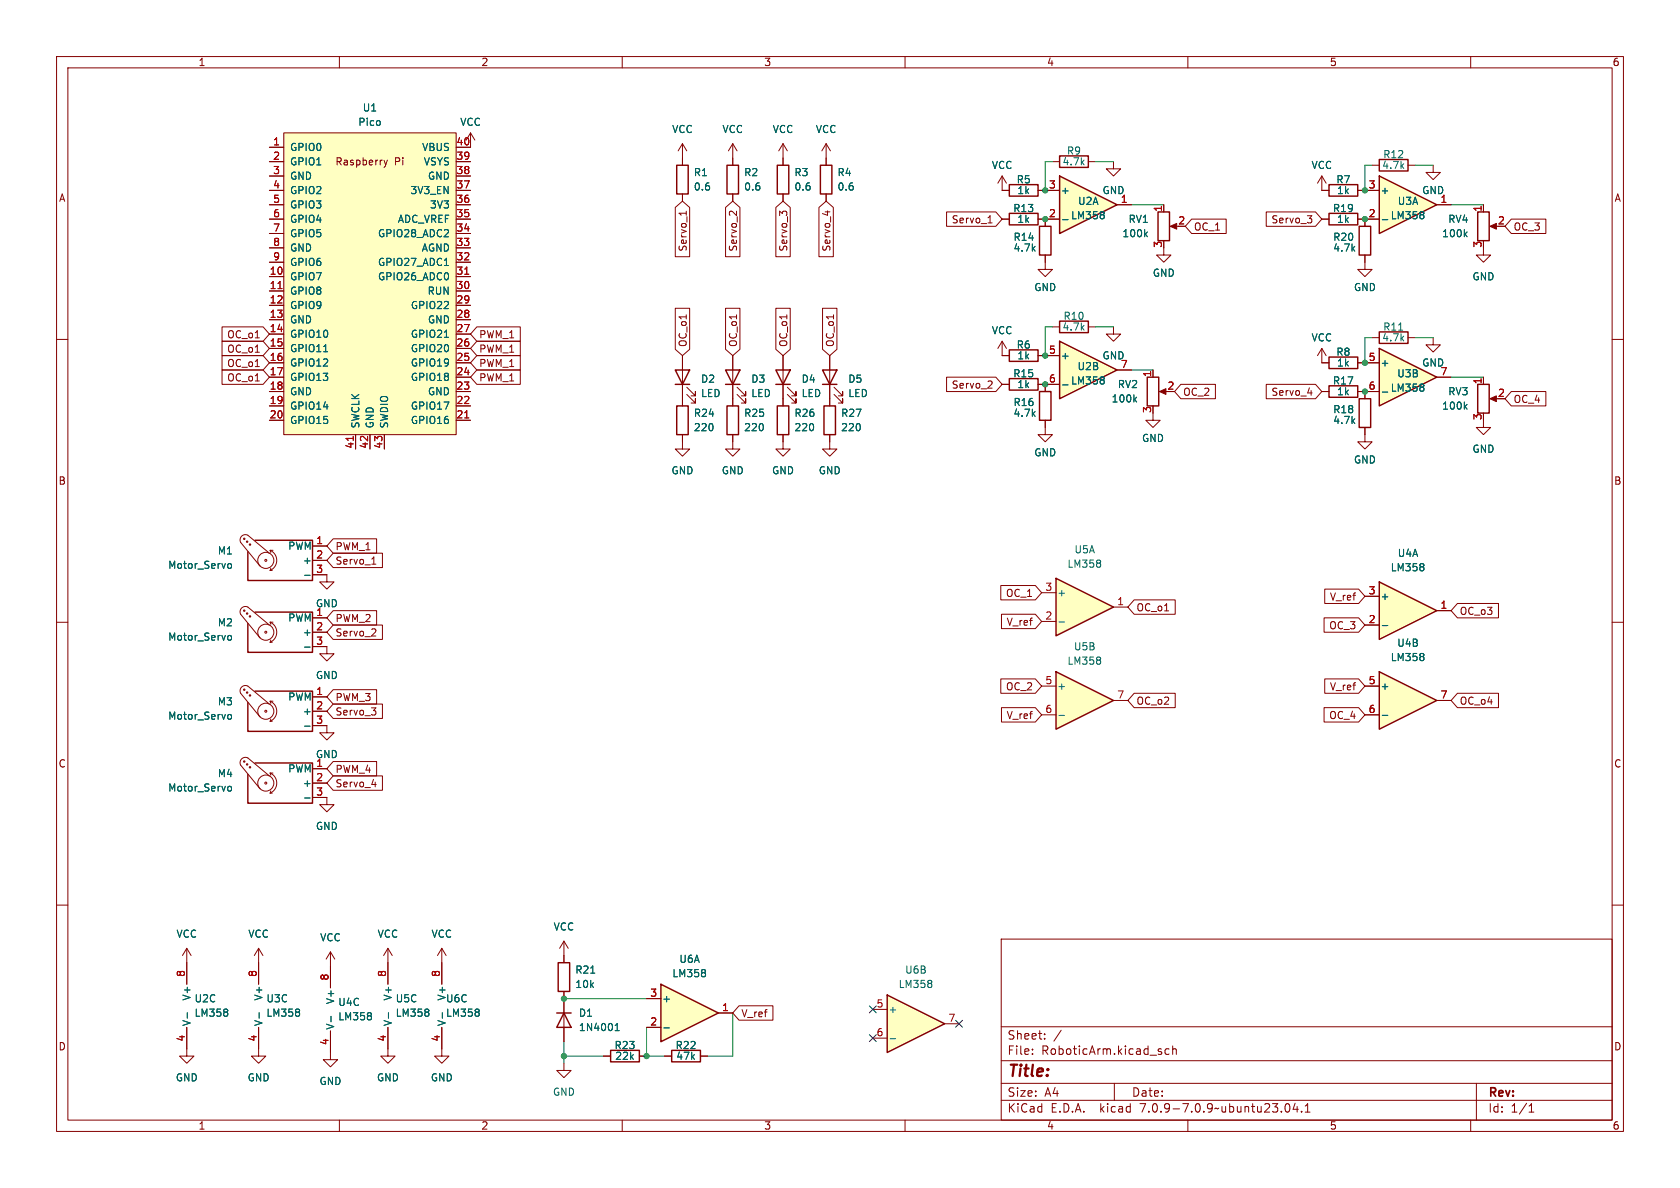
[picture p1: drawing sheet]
<svg xmlns="http://www.w3.org/2000/svg" width="297mm" height="210mm" viewBox="0 0 297 210" stroke-linecap="round" stroke-linejoin="round" font-family="sans-serif">
<defs><g id="words">
<text font-size="2.8" fill="#840000" x="178" y="190.9">Title:</text>
<g font-size="2.1" fill="#840000">
<text x="178" y="184">Sheet:</text>
<text x="178" y="186.7">File:</text>
<text x="184.1" y="186.7">RoboticArm.kicad_sch</text>
<text x="178" y="196.9">KiCad</text>
<text x="178" y="194.1">Size:</text>
<text x="184.7" y="194.1">A4</text>
<text x="185.7" y="196.9">E.D.A.</text>
<text x="194.6" y="196.9">kicad</text>
<text x="200" y="194.1">Date:</text>
<text x="201.8" y="196.9">7.0.9-7.0.9~ubuntu23.04.1</text>
<text x="263" y="194.3">Rev:</text>
<text x="263" y="196.9">Id:</text>
<text x="267.1" y="196.9">1/1</text>
</g>
<g font-size="1.8" fill="#840000">
<text x="35" y="11.9">1</text>
<text x="85" y="11.9">2</text>
<text x="135" y="11.9">3</text>
<text x="185" y="11.9">4</text>
<text x="235" y="11.9">5</text>
<text x="285" y="11.9">6</text>
<text x="59.2" y="29.4">Raspberry</text>
<text x="69.7" y="29.4">Pi</text>
<text x="10.3" y="35.9">A</text>
<text x="285.3" y="35.9">A</text>
<text x="168.2" y="39.7">Servo_1</text>
<text x="211" y="41">OC_1</text>
<text x="224.7" y="39.7">Servo_3</text>
<text x="267.5" y="41">OC_3</text>
<text x="121.6" y="44.6" transform="rotate(-90 121.6 44.6)">Servo_1</text>
<text x="130.5" y="44.6" transform="rotate(-90 130.5 44.6)">Servo_2</text>
<text x="139.4" y="44.6" transform="rotate(-90 139.4 44.6)">Servo_3</text>
<text x="147" y="44.6" transform="rotate(-90 147 44.6)">Servo_4</text>
<text x="40.1" y="62.5">OC_o1</text>
<text x="40.1" y="60">OC_o1</text>
<text x="40.1" y="65.1">OC_o1</text>
<text x="84.6" y="60">PWM_1</text>
<text x="84.6" y="62.5">PWM_1</text>
<text x="84.6" y="65.1">PWM_1</text>
<text x="121.6" y="61.4" transform="rotate(-90 121.6 61.4)">OC_o1</text>
<text x="130.5" y="61.4" transform="rotate(-90 130.5 61.4)">OC_o1</text>
<text x="139.4" y="61.4" transform="rotate(-90 139.4 61.4)">OC_o1</text>
<text x="147.6" y="61.4" transform="rotate(-90 147.6 61.4)">OC_o1</text>
<text x="40.1" y="67.6">OC_o1</text>
<text x="84.6" y="67.6">PWM_1</text>
<text x="168.2" y="68.9">Servo_2</text>
<text x="209.1" y="70.2">OC_2</text>
<text x="224.7" y="70.2">Servo_4</text>
<text x="267.5" y="71.4">OC_4</text>
<text x="10.3" y="85.9">B</text>
<text x="285.3" y="85.9">B</text>
<text x="59.2" y="97.5">PWM_1</text>
<text x="59.2" y="100">Servo_1</text>
<text x="177.7" y="105.7">OC_1</text>
<text x="235" y="106.4">V_ref</text>
<text x="59.2" y="110.2">PWM_2</text>
<text x="59.2" y="112.7">Servo_2</text>
<text x="177.9" y="110.8">V_ref</text>
<text x="200.8" y="108.3">OC_o1</text>
<text x="234.9" y="111.4">OC_3</text>
<text x="258" y="108.9">OC_o3</text>
<text x="59.2" y="124.1">PWM_3</text>
<text x="177.7" y="122.2">OC_2</text>
<text x="200.8" y="124.8">OC_o2</text>
<text x="235" y="122.2">V_ref</text>
<text x="258" y="124.8">OC_o4</text>
<text x="59.2" y="126.7">Servo_3</text>
<text x="177.9" y="127.3">V_ref</text>
<text x="234.9" y="127.3">OC_4</text>
<text x="10.3" y="135.9">C</text>
<text x="59.2" y="136.8">PWM_4</text>
<text x="285.3" y="135.9">C</text>
<text x="59.2" y="139.4">Servo_4</text>
<text x="10.3" y="185.9">D</text>
<text x="131" y="180">V_ref</text>
<text x="285.3" y="185.9">D</text>
<text x="35" y="199.9">1</text>
<text x="85" y="199.9">2</text>
<text x="135" y="199.9">3</text>
<text x="185" y="199.9">4</text>
<text x="235" y="199.9">5</text>
<text x="285" y="199.9">6</text>
</g>
<g font-size="1.8" fill="#006464">
<text x="63.2" y="22.5">Pico</text>
<text x="64" y="19.9">U1</text>
<text x="81.3" y="22.5">VCC</text>
<text x="118.7" y="23.7">VCC</text>
<text x="127.6" y="23.7">VCC</text>
<text x="136.5" y="23.7">VCC</text>
<text x="144.1" y="23.7">VCC</text>
<text x="51.2" y="26.9">GPIO0</text>
<text x="51.2" y="29.4">GPIO1</text>
<text x="74.5" y="26.9">VBUS</text>
<text x="74.8" y="29.4">VSYS</text>
<text x="187.7" y="29.4">4.7k</text>
<text x="188.5" y="27.5">R9</text>
<text x="244.4" y="28.2">R12</text>
<text x="51.2" y="32">GND</text>
<text x="51.2" y="34.5">GPIO2</text>
<text x="72.5" y="34.5">3V3_EN</text>
<text x="75.6" y="32">GND</text>
<text x="122.6" y="31.3">R1</text>
<text x="122.6" y="33.9">0.6</text>
<text x="131.5" y="31.3">R2</text>
<text x="131.5" y="33.9">0.6</text>
<text x="140.3" y="31.3">R3</text>
<text x="140.3" y="33.9">0.6</text>
<text x="148" y="31.3">R4</text>
<text x="148" y="33.9">0.6</text>
<text x="175.2" y="30.1">VCC</text>
<text x="179.6" y="32.6">R5</text>
<text x="179.8" y="34.5">1k</text>
<text x="187.5" y="34.5">+</text>
<text x="194.8" y="34.5">GND</text>
<text x="198" y="35.9">1</text>
<text x="231.8" y="30.1">VCC</text>
<text x="236.1" y="32.6">R7</text>
<text x="236.3" y="34.5">1k</text>
<text x="244" y="34.5">+</text>
<text x="244.3" y="30.1">4.7k</text>
<text x="251.3" y="34.5">GND</text>
<text x="254.6" y="35.9">1</text>
<text x="51.2" y="37.1">GPIO3</text>
<text x="51.2" y="39.6">GPIO4</text>
<text x="70.2" y="39.6">ADC_VREF</text>
<text x="75.9" y="37.1">3V3</text>
<text x="179" y="37.7">R13</text>
<text x="179.8" y="39.6">1k</text>
<text x="189.2" y="39">LM358</text>
<text x="190.5" y="36.4">U2A</text>
<text x="199.4" y="39.6">RV1</text>
<text x="235.5" y="37.7">R19</text>
<text x="236.3" y="39.6">1k</text>
<text x="245.8" y="39">LM358</text>
<text x="247" y="36.4">U3A</text>
<text x="255.9" y="39.6">RV4</text>
<text x="51.2" y="42.1">GPIO5</text>
<text x="51.2" y="44.7">GND</text>
<text x="51.2" y="47.2">GPIO6</text>
<text x="66.7" y="47.2">GPIO27_ADC1</text>
<text x="66.7" y="42.1">GPIO28_ADC2</text>
<text x="74.5" y="44.7">AGND</text>
<text x="179.1" y="44.7">4.7k</text>
<text x="179.1" y="42.8">R14</text>
<text x="198.3" y="42.1">100k</text>
<text x="235.6" y="44.7">4.7k</text>
<text x="235.6" y="42.8">R20</text>
<text x="254.8" y="42.1">100k</text>
<text x="51.2" y="49.8">GPIO7</text>
<text x="51.2" y="52.3">GPIO8</text>
<text x="66.7" y="49.8">GPIO26_ADC0</text>
<text x="75.5" y="52.3">RUN</text>
<text x="182.7" y="51.7">GND</text>
<text x="203.7" y="49.1">GND</text>
<text x="239.3" y="51.7">GND</text>
<text x="260.2" y="49.8">GND</text>
<text x="51.2" y="54.8">GPIO9</text>
<text x="51.2" y="57.4">GND</text>
<text x="51.2" y="59.9">GPIO10</text>
<text x="72.5" y="59.9">GPIO21</text>
<text x="72.5" y="54.8">GPIO22</text>
<text x="75.6" y="57.4">GND</text>
<text x="175.2" y="59.3">VCC</text>
<text x="187.7" y="58.6">4.7k</text>
<text x="187.9" y="56.7">R10</text>
<text x="244.4" y="58.6">R11</text>
<text x="51.2" y="62.5">GPIO11</text>
<text x="51.2" y="65">GPIO12</text>
<text x="72.5" y="65">GPIO19</text>
<text x="72.5" y="62.5">GPIO20</text>
<text x="179.6" y="61.8">R6</text>
<text x="179.8" y="63.7">1k</text>
<text x="187.5" y="63.7">+</text>
<text x="190.4" y="65.6">U2B</text>
<text x="194.8" y="63.7">GND</text>
<text x="198" y="65.2">7</text>
<text x="231.8" y="60.6">VCC</text>
<text x="236.1" y="63.1">R8</text>
<text x="236.3" y="65">1k</text>
<text x="244" y="65">+</text>
<text x="244.3" y="60.6">4.7k</text>
<text x="251.3" y="65">GND</text>
<text x="51.2" y="67.5">GPIO13</text>
<text x="51.2" y="70.1">GND</text>
<text x="72.5" y="67.5">GPIO18</text>
<text x="75.6" y="70.1">GND</text>
<text x="123.8" y="67.9">D2</text>
<text x="123.8" y="70.4">LED</text>
<text x="132.7" y="67.9">D3</text>
<text x="132.7" y="70.4">LED</text>
<text x="141.6" y="67.9">D4</text>
<text x="141.6" y="70.4">LED</text>
<text x="149.9" y="67.9">D5</text>
<text x="149.9" y="70.4">LED</text>
<text x="179" y="66.9">R15</text>
<text x="179.1" y="72">R16</text>
<text x="179.8" y="68.8">1k</text>
<text x="189.2" y="68.2">LM358</text>
<text x="196.4" y="71.3">100k</text>
<text x="197.5" y="68.8">RV2</text>
<text x="235.5" y="68.2">R17</text>
<text x="236.3" y="70.1">1k</text>
<text x="245.8" y="69.4">LM358</text>
<text x="246.9" y="66.9">U3B</text>
<text x="254.6" y="66.4">7</text>
<text x="255.9" y="70.1">RV3</text>
<text x="51.2" y="72.6">GPIO14</text>
<text x="51.2" y="75.2">GPIO15</text>
<text x="63.7" y="75.8" transform="rotate(-90 63.7 75.8)">SWCLK</text>
<text x="66.3" y="75.8" transform="rotate(-90 66.3 75.8)">GND</text>
<text x="68.8" y="75.8" transform="rotate(-90 68.8 75.8)">SWDIO</text>
<text x="72.5" y="75.2">GPIO16</text>
<text x="72.5" y="72.6">GPIO17</text>
<text x="122.6" y="76.4">220</text>
<text x="122.6" y="73.9">R24</text>
<text x="131.5" y="76.4">220</text>
<text x="131.5" y="73.9">R25</text>
<text x="140.3" y="76.4">220</text>
<text x="140.3" y="73.9">R26</text>
<text x="148.6" y="76.4">220</text>
<text x="148.6" y="73.9">R27</text>
<text x="179.1" y="73.9">4.7k</text>
<text x="235.6" y="75.2">4.7k</text>
<text x="235.6" y="73.3">R18</text>
<text x="254.8" y="72.6">100k</text>
<text x="182.7" y="80.9">GND</text>
<text x="201.8" y="78.3">GND</text>
<text x="239.3" y="82.1">GND</text>
<text x="260.2" y="80.2">GND</text>
<text x="118.6" y="84">GND</text>
<text x="127.5" y="84">GND</text>
<text x="136.4" y="84">GND</text>
<text x="144.6" y="84">GND</text>
<text x="29.6" y="100.8">Motor_Servo</text>
<text x="38.4" y="98.2">M1</text>
<text x="50.8" y="97.4">PWM</text>
<text x="53.4" y="99.9">+</text>
<text x="188.6" y="100.6">LM358</text>
<text x="189.9" y="98">U5A</text>
<text x="245.8" y="101.2">LM358</text>
<text x="247" y="98.7">U4A</text>
<text x="55.7" y="107.5">GND</text>
<text x="186.8" y="105.6">+</text>
<text x="244" y="106.3">+</text>
<text x="29.6" y="113.5">Motor_Servo</text>
<text x="38.4" y="110.9">M2</text>
<text x="50.8" y="110.1">PWM</text>
<text x="53.4" y="112.6">+</text>
<text x="55.8" y="109">1</text>
<text x="188.6" y="117.7">LM358</text>
<text x="189.8" y="115.2">U5B</text>
<text x="245.8" y="117.1">LM358</text>
<text x="246.9" y="114.5">U4B</text>
<text x="38.4" y="124.9">M3</text>
<text x="50.8" y="124.1">PWM</text>
<text x="55.7" y="120.2">GND</text>
<text x="186.8" y="122.1">+</text>
<text x="244" y="122.1">+</text>
<text x="29.6" y="127.4">Motor_Servo</text>
<text x="53.4" y="126.6">+</text>
<text x="38.4" y="137.6">M4</text>
<text x="50.8" y="136.8">PWM</text>
<text x="55.7" y="134.2">GND</text>
<text x="29.6" y="140.1">Motor_Servo</text>
<text x="53.4" y="139.3">+</text>
<text x="55.7" y="146.9">GND</text>
<text x="31.1" y="166">VCC</text>
<text x="43.8" y="166">VCC</text>
<text x="56.5" y="166.6">VCC</text>
<text x="66.7" y="166">VCC</text>
<text x="76.2" y="166">VCC</text>
<text x="97.8" y="164.7">VCC</text>
<text x="101.6" y="172.3">R21</text>
<text x="118.8" y="172.9">LM358</text>
<text x="120" y="170.4">U6A</text>
<text x="159.9" y="172.3">U6B</text>
<text x="33.9" y="177" transform="rotate(-90 33.9 177)">V+</text>
<text x="34.3" y="177.4">U2C</text>
<text x="34.3" y="179.9">LM358</text>
<text x="46.6" y="177" transform="rotate(-90 46.6 177)">V+</text>
<text x="47" y="177.4">U3C</text>
<text x="47" y="179.9">LM358</text>
<text x="59.3" y="177.6" transform="rotate(-90 59.3 177.6)">V+</text>
<text x="59.7" y="178">U4C</text>
<text x="69.4" y="177" transform="rotate(-90 69.4 177)">V+</text>
<text x="69.9" y="177.4">U5C</text>
<text x="69.9" y="179.9">LM358</text>
<text x="78.7" y="177.4">U6C</text>
<text x="78.7" y="179.9">LM358</text>
<text x="79" y="177" transform="rotate(-90 79 177)">V+</text>
<text x="101.6" y="174.9">10k</text>
<text x="102.2" y="179.9">D1</text>
<text x="117" y="177.4">+</text>
<text x="157" y="179.3">+</text>
<text x="158.8" y="174.9">LM358</text>
<text x="33.9" y="181.5" transform="rotate(-90 33.9 181.5)">V-</text>
<text x="46.6" y="181.5" transform="rotate(-90 46.6 181.5)">V-</text>
<text x="59.3" y="182.1" transform="rotate(-90 59.3 182.1)">V-</text>
<text x="59.7" y="180.6">LM358</text>
<text x="69.4" y="181.5" transform="rotate(-90 69.4 181.5)">V-</text>
<text x="79" y="181.5" transform="rotate(-90 79 181.5)">V-</text>
<text x="102.2" y="182.5">1N4001</text>
<text x="108.5" y="185.6">R23</text>
<text x="119.3" y="185.6">R22</text>
<text x="31" y="191.4">GND</text>
<text x="43.7" y="191.4">GND</text>
<text x="56.4" y="192">GND</text>
<text x="66.5" y="191.4">GND</text>
<text x="76.1" y="191.4">GND</text>
<text x="108.7" y="187.6">22k</text>
<text x="119.5" y="187.6">47k</text>
<text x="97.7" y="193.9">GND</text>
</g>
<g font-size="1.8" fill="#a90000">
<text x="48.2" y="25.8">1</text>
<text x="48.2" y="28.3">2</text>
<text x="80.6" y="28.3">39</text>
<text x="80.6" y="25.8">40</text>
<text x="48.2" y="30.9">3</text>
<text x="48.2" y="33.4">4</text>
<text x="48.2" y="35.9">5</text>
<text x="80.6" y="35.9">36</text>
<text x="80.6" y="33.4">37</text>
<text x="80.6" y="30.9">38</text>
<text x="185.3" y="33.4">3</text>
<text x="241.9" y="33.4">3</text>
<text x="48.2" y="38.5">6</text>
<text x="48.2" y="41">7</text>
<text x="80.6" y="41">34</text>
<text x="80.6" y="38.5">35</text>
<text x="185.3" y="38.5">2</text>
<text x="205.5" y="37.5" transform="rotate(-90 205.5 37.5)">1</text>
<text x="208.2" y="39.8">2</text>
<text x="241.9" y="38.5">2</text>
<text x="262" y="37.5" transform="rotate(-90 262 37.5)">1</text>
<text x="264.7" y="39.8">2</text>
<text x="48.2" y="43.6">8</text>
<text x="48.2" y="46.1">9</text>
<text x="80.6" y="46.1">32</text>
<text x="80.6" y="43.6">33</text>
<text x="205.5" y="43.9" transform="rotate(-90 205.5 43.9)">3</text>
<text x="262" y="43.9" transform="rotate(-90 262 43.9)">3</text>
<text x="47.6" y="48.6">10</text>
<text x="47.6" y="51.2">11</text>
<text x="47.6" y="53.7">12</text>
<text x="80.6" y="53.7">29</text>
<text x="80.6" y="51.2">30</text>
<text x="80.6" y="48.6">31</text>
<text x="47.6" y="56.3">13</text>
<text x="47.6" y="58.8">14</text>
<text x="80.6" y="58.8">27</text>
<text x="80.6" y="56.3">28</text>
<text x="47.6" y="61.3">15</text>
<text x="47.6" y="63.9">16</text>
<text x="80.6" y="63.9">25</text>
<text x="80.6" y="61.3">26</text>
<text x="185.3" y="62.6">5</text>
<text x="241.9" y="63.9">5</text>
<text x="47.6" y="66.4">17</text>
<text x="47.6" y="69">18</text>
<text x="47.6" y="71.5">19</text>
<text x="80.6" y="71.5">22</text>
<text x="80.6" y="69">23</text>
<text x="80.6" y="66.4">24</text>
<text x="185.3" y="67.7">6</text>
<text x="203.6" y="66.7" transform="rotate(-90 203.6 66.7)">1</text>
<text x="206.3" y="69">2</text>
<text x="241.9" y="69">6</text>
<text x="262" y="68" transform="rotate(-90 262 68)">1</text>
<text x="264.7" y="70.2">2</text>
<text x="47.6" y="74">20</text>
<text x="80.6" y="74">21</text>
<text x="203.6" y="73.1" transform="rotate(-90 203.6 73.1)">3</text>
<text x="262" y="74.4" transform="rotate(-90 262 74.4)">3</text>
<text x="62.6" y="79.4" transform="rotate(-90 62.6 79.4)">41</text>
<text x="65.2" y="79.4" transform="rotate(-90 65.2 79.4)">42</text>
<text x="67.7" y="79.4" transform="rotate(-90 67.7 79.4)">43</text>
<text x="55.8" y="96.3">1</text>
<text x="55.8" y="98.8">2</text>
<text x="55.8" y="101.3">3</text>
<text x="184.7" y="104.5">3</text>
<text x="197.4" y="107.1">1</text>
<text x="241.9" y="105.2">3</text>
<text x="254.6" y="107.7">1</text>
<text x="55.8" y="111.5">2</text>
<text x="184.7" y="109.6">2</text>
<text x="241.9" y="110.2">2</text>
<text x="55.8" y="114">3</text>
<text x="55.8" y="122.9">1</text>
<text x="55.8" y="125.5">2</text>
<text x="184.7" y="121">5</text>
<text x="197.4" y="123.6">7</text>
<text x="241.9" y="121">5</text>
<text x="254.6" y="123.6">7</text>
<text x="55.8" y="128">3</text>
<text x="184.7" y="126.1">6</text>
<text x="241.9" y="126.1">6</text>
<text x="55.8" y="135.6">1</text>
<text x="55.8" y="138.2">2</text>
<text x="55.8" y="140.7">3</text>
<text x="32.8" y="172.8" transform="rotate(-90 32.8 172.8)">8</text>
<text x="45.5" y="172.8" transform="rotate(-90 45.5 172.8)">8</text>
<text x="58.2" y="173.4" transform="rotate(-90 58.2 173.4)">8</text>
<text x="68.3" y="172.8" transform="rotate(-90 68.3 172.8)">8</text>
<text x="77.9" y="172.8" transform="rotate(-90 77.9 172.8)">8</text>
<text x="114.9" y="176.3">3</text>
<text x="127.6" y="178.8">1</text>
<text x="154.9" y="178.2">5</text>
<text x="32.8" y="184.2" transform="rotate(-90 32.8 184.2)">4</text>
<text x="45.5" y="184.2" transform="rotate(-90 45.5 184.2)">4</text>
<text x="58.2" y="184.9" transform="rotate(-90 58.2 184.9)">4</text>
<text x="68.3" y="184.2" transform="rotate(-90 68.3 184.2)">4</text>
<text x="77.9" y="184.2" transform="rotate(-90 77.9 184.2)">4</text>
<text x="114.9" y="181.4">2</text>
<text x="154.9" y="183.3">6</text>
<text x="167.6" y="180.7">7</text>
</g>
</g></defs>
<g fill="none" stroke="#840000" stroke-width=".18">
<path d="M10 10h277v190h-277zM12 12h273v186h-273zM60 10v2M110 10v2M160 10v2M210 10v2M260 10v2M120.6 25.4l-.7 1.3M120.6 25.4v2.5M120.6 25.4l.8 1.3M129.5 25.4l-.7 1.3M129.5 25.4v3.8"/>
<path d="M129.5 34.3v1.3M129.5 25.4l.8 1.3M186.1 28.6h1.2M192.4 28.6h1.3M10 60h2M285 60h2M177.2 67.9h1.2M183.5 67.9h1.3M10 110h2M285 110h2M10 160h2M285 160h2"/>
<path d="M177 166h108v32h-108zM60 198v2M110 198v2M160 198v2M177 194.5h108M177 191.5h108M177 187.5h108M177 181.5h108M182.5 186.3v.1M182.5 185.5v.1M184.7 183.6v.1M184.7 182.8v.1"/>
<path d="M187.6 182.1l-1.3 2M197 191.5v3M206.7 185.5l-.5-.1-.2 .3v.4l.1 .2h.6M207.3 185.5l.2-.1 .4 .1 .1 .9M207.3 184.9v1.5M210 198v2M227.3 195.2l.2-.1a.81 .81 0 0 1 .6 .6 .81 .81 0 0 1-.3 .8l-.1 .1a.81 .81 0 0 1-.4-1.4zM229 195l-.4 1.1h.9M229.3 195.6v1M230.1 196.5v.1M230.7 196.6h.9M230.7 195.5l.5-.4v1.5"/>
<path d="M260 198v2M261 191.5v6.5M270.3 196.6h.9M270.3 195.5l.4-.4v1.5"/>
</g>
<path d="M128.5 29.2h2.1v5.1h-2.1zM187.3 27.6h5.1v2h-5.1zM178.4 66.9h5.1v2.1h-5.1z" fill="none" stroke="#840000" stroke-width=".25"/>
<path d="M187.3 31.1l10.2 5.1-10.2 5.1z" fill="#ffffc2"/>
<path d="M119.6 29.2h2.1v5.1h-2.1zM178.4 32.6h5.1v2.1h-5.1zM187.3 31.1l10.2 5.1-10.2 5.1zM187.3 56.8h5.1v2h-5.1zM178.4 61.8h5.1v2.1h-5.1zM183.8 69.2h2v5.1h-2z" fill="none" stroke="#840000" stroke-width=".25"/>
<g fill="none" stroke="#840000" stroke-width=".18">
<path d="M120.6 27.9v1.3M120.6 34.3v1.3M177.2 31.1v2.6h1.2M177.2 31.1l-.8 1.3M177.2 31.1l.7 1.3M183.5 33.7h3.8M184.8 38.7h2.5M196.8 28.6v1.2h1.3l-1.3 1.3-1.2-1.3h1.2M197.5 36.2h2.5M186.1 57.8h1.2M192.4 57.8h1.3M177.2 60.3v2.6h1.2"/>
<path d="M177.2 60.3l-.8 1.3M177.2 60.3l.7 1.3M183.5 62.9h1.3M184.8 74.3v2.5h1.3l-1.3 1.3-1.3-1.3h1.3M184.8 67.9v1.3"/>
</g>
<path d="M187.9 38.8h.9M195.2 37.5v.3M195.2 38.1v.5" fill="none" stroke="#006464" stroke-width=".18"/>
<path d="M187.3 60.3l10.2 5.1-10.2 5.1z" fill="#ffffc2"/>
<g fill="none" stroke="#840000" stroke-width=".25">
<path d="M137.4 29.2h2v5.1h-2zM145 29.2h2.1v5.1h-2.1zM178.4 37.7h5.1v2.1h-5.1zM204.7 37.5h2.1v5h-2.1zM183.8 40h2v5.1h-2zM119.4 65.4h2.5l-1.3 2.5zM119.4 67.9h2.5M119.6 71.8h2.1v5h-2.1zM128.3 65.4h2.5l-1.3 2.5zM128.3 67.9h2.5M128.5 71.8h2.1v5h-2.1zM137.2 65.4h2.5l-1.3 2.5z"/>
<path d="M137.2 67.9h2.5M137.4 71.8h2v5h-2zM145.4 65.4h2.6l-1.3 2.5zM145.4 67.9h2.6M145.7 71.8h2v5h-2zM187.3 60.3l10.2 5.1-10.2 5.1zM202.8 66.7h2.1v5.1h-2.1zM45.1 95.5h10.1v7.1h-11.4v-5.1M45.1 108.2h10.1v7.1h-11.4v-5.1M45.1 134.9h10.1v7.1h-11.4v-5.1M45.1 122.2h10.1v7.1h-11.4v-5.1M98.4 179.1h2.6"/>
<path d="M98.7 170.2h2v5.1h-2zM99.7 179.1l1.3 2.5h-2.6zM107.9 185.7h5.1v2h-5.1zM118.7 185.7h5.1v2h-5.1z"/>
</g>
<g fill="none" stroke="#840000" stroke-width=".18">
<path d="M47.6 26h2.6M47.6 28.6h2.6M47.6 31.1h2.6M47.6 38.7h2.6M47.6 36.2h2.6M47.6 33.7h2.6M50.2 23.5h30.4v53.3h-30.4zM67.9 28.3l.3 .9M68.2 29.2l-.3 .4M68.5 28.3l-.3 .9M80.6 26h2.6M80.6 28.6h2.6"/>
<path d="M80.6 31.1h2.6M80.6 38.7h2.6M80.6 36.2h2.6M80.6 33.7h2.6M138.4 25.4v3.8M138.4 34.3v1.3M138.4 25.4l-.7 1.3M138.4 25.4l.8 1.3M146 25.4v3.8M146 34.3v1.3M146 25.4l-.7 1.3M146 25.4l.8 1.3"/>
<path d="M177.2 38.7h1.2M183.5 38.7h1.3v1.3M205.7 36.2v1.3M47.6 48.9h2.6M47.6 51.4h2.6M47.6 54h2.6M47.6 56.5h2.6M47.6 59.1h2.6M47.6 46.4h2.6M47.6 43.8h2.6M47.6 41.3h2.6M80.6 48.9h2.6"/>
<path d="M80.6 51.4h2.6M80.6 54h2.6M80.6 56.5h2.6M80.6 59.1h2.6M80.6 46.4h2.6M80.6 43.8h2.6M80.6 41.3h2.6M184.8 45.1v2.5h1.3l-1.3 1.3-1.3-1.3h1.3M196.8 57.8v1.3h1.3l-1.3 1.2-1.2-1.2h1.2M205.7 43.8v1.3h1.3l-1.3 1.3-1.2-1.3h1.2M207.3 40h1M262.3 43.8v1.3h1.2l-1.2 1.3-1.3-1.3h1.3"/>
<path d="M47.6 61.6h2.6M47.6 64.1h2.6M47.6 66.7h2.6M47.6 69.2h2.6M47.6 71.8h2.6M47.6 74.3h2.6M62.9 76.8v2.6M65.4 76.8v2.6M67.9 76.8v2.6M80.6 61.6h2.6M80.6 64.1h2.6M80.6 66.7h2.6"/>
<path d="M80.6 69.2h2.6M80.6 71.8h2.6M80.6 74.3h2.6M120.6 76.8v2.6h1.3l-1.3 1.2-1.2-1.2h1.2M120.6 62.9v8.9M121.4 69.7l1.5 1.5v-.7v.7h-.7M121.4 68.5l1.5 1.5v-.8v.8h-.7M129.5 76.8v2.6h1.3l-1.3 1.2-1.2-1.2h1.2M129.5 62.9v8.9M130.3 69.7l1.5 1.5v-.7v.7h-.7M130.3 68.5l1.5 1.5v-.8v.8h-.7M138.4 76.8v2.6h1.3l-1.3 1.2-1.2-1.2h1.2"/>
<path d="M138.4 62.9v8.9M139.2 69.7l1.5 1.5v-.7v.7h-.7M139.2 68.5l1.5 1.5v-.8v.8h-.7M146.7 76.8v2.6h1.3l-1.3 1.2-1.3-1.2h1.3M146.7 62.9v8.9M147.4 69.7l1.6 1.5v-.7v.7h-.8M147.4 68.5l1.6 1.5v-.8v.8h-.8M184.8 62.9h2.5M184.8 67.9h2.5M197.5 65.4h2.5M203.8 73v1.3h1.3l-1.3 1.3-1.2-1.3h1.2M203.8 65.4v1.3"/>
<path d="M205.4 69.2h1M47.6 97.8l-3.8-3.2a.94 .94 0 0 0-1.1 .2 .94 .94 0 0 0-.2 1.1l3.5 4.2M47.8 97.3a1.93 1.93 0 0 1 1.1 1.8 1.93 1.93 0 0 1-1.1 1.7M47.8 97.3h.5M47.8 97.3l.1 .4M55.2 96.5h2.6M55.2 99.1h2.6M47.6 110.5l-3.8-3.2a.94 .94 0 0 0-1.1 .2 .94 .94 0 0 0-.2 1.1l3.5 4.2M47.8 110a1.93 1.93 0 0 1 1.1 1.8 1.93 1.93 0 0 1-1.1 1.7M47.8 113.5h.3M47.8 110h.5M47.8 110l.1 .4"/>
<path d="M47.8 100.8h.3M47.9 113.2l-.1 .3M47.9 100.5l-.1 .3M55.2 114.3h2.6v1.3h1.3l-1.3 1.2-1.3-1.2h1.3M55.2 101.6h2.6v1.3h1.3l-1.3 1.2-1.3-1.2h1.3M55.2 109.2h2.6M55.2 111.8h2.6M47.6 137.2l-3.8-3.2a.94 .94 0 0 0-1.1 .2 .94 .94 0 0 0-.2 1.1l3.5 4.1M47.6 124.5l-3.8-3.2a.94 .94 0 0 0-1.1 .2 .94 .94 0 0 0-.2 1.1l3.5 4.1M47.8 136.7a1.93 1.93 0 0 1 1.1 1.7 1.93 1.93 0 0 1-1.1 1.8M47.8 124a1.93 1.93 0 0 1 1.1 1.7 1.93 1.93 0 0 1-1.1 1.8M47.8 136.7h.5"/>
<path d="M47.8 136.7l.1 .3M47.8 127.5h.3M47.8 124h.5M47.8 124l.1 .3M47.9 139.8l-.1 .4M47.9 127.1l-.1 .4M55.2 128.3h2.6v1.2h1.3l-1.3 1.3-1.3-1.3h1.3M55.2 135.9h2.6M55.2 138.4h2.6M55.2 123.2h2.6M55.2 125.7h2.6M47.8 140.2h.3"/>
<path d="M55.2 141h2.6v1.2h1.3l-1.3 1.3-1.3-1.3h1.3M33 167.6v6.4M33 167.6l-.7 1.3M33 167.6l.8 1.3M45.7 167.6l-.7 1.3M45.7 167.6v6.4M45.7 167.6l.8 1.3M58.4 168.3v6.3M58.4 168.3l-.7 1.2M58.4 168.3l.8 1.2M68.6 167.6v6.4M68.6 167.6l-.8 1.3"/>
<path d="M68.6 167.6l.7 1.3M78.1 167.6l-.8 1.3M78.1 167.6v6.4M78.1 167.6l.8 1.3M99.7 166.4v3.8M99.7 175.3v8.9M99.7 166.4l-.8 1.2M99.7 166.4l.8 1.2M33 181.6v5.1h1.3l-1.3 1.3-1.3-1.3h1.3M45.7 181.6v5.1h1.3l-1.3 1.3-1.3-1.3h1.3M58.4 182.2v5.1h1.3l-1.3 1.3-1.3-1.3h1.3M68.6 181.6v5.1h1.2l-1.2 1.3-1.3-1.3h1.3"/>
<path d="M78.1 181.6v5.1h1.3l-1.3 1.3-1.3-1.3h1.3M99.7 188v1.2h1.3l-1.3 1.3-1.3-1.3h1.3M106.7 186.7h1.2M113 186.7h1.3M117.5 186.7h1.2M123.8 186.7h1.3"/>
<circle cx="43.2" cy="95.3" r=".13"/>
<circle cx="43.7" cy="95.8" r=".13"/>
<circle cx="44.2" cy="96.3" r=".13"/>
<circle cx="47" cy="99.1" r=".18"/>
<circle cx="47" cy="99.1" r="1.42"/>
<circle cx="43.2" cy="108" r=".13"/>
<circle cx="43.7" cy="108.5" r=".13"/>
<circle cx="44.2" cy="109" r=".13"/>
<circle cx="47" cy="111.8" r=".18"/>
<circle cx="47" cy="111.8" r="1.42"/>
<circle cx="43.2" cy="134.6" r=".13"/>
<circle cx="43.2" cy="121.9" r=".13"/>
<circle cx="43.7" cy="135.1" r=".13"/>
<circle cx="43.7" cy="122.4" r=".13"/>
<circle cx="44.2" cy="135.6" r=".13"/>
<circle cx="44.2" cy="122.9" r=".13"/>
<circle cx="47" cy="138.4" r=".18"/>
<circle cx="47" cy="125.7" r=".18"/>
<circle cx="47" cy="138.4" r="1.42"/>
<circle cx="47" cy="125.7" r="1.42"/>
</g>
<g fill="none" stroke="#006464" stroke-width=".18">
<path d="M78.6 59.6h.7M78.6 46.9h.7M202.5 41.4l.3 .5M202.8 41l-.4 .5M57.2 62.2h.7M187.9 68h.9M195.2 66.7v.3M195.2 67.3v.5M200.6 70.6l.3 .5M200.9 70.2l-.4 .5M40.3 99.9l.2-.3 .3 .1 .1 .2-.1 .5-.3 .1-.2-.3M40.3 112.6l.2-.3 .3 .1 .1 .2-.1 .5-.3 .1-.2-.3"/>
<path d="M53.8 114.4h1M53.8 101.7h1M40.3 126.5l.2-.2 .3 .1 .1 .1-.1 .6h-.3l-.2-.2M40.3 139.2l.2-.2 .3 .1 .1 .1-.1 .6h-.3l-.2-.2M53.8 128.4h1M53.8 141.1h1M33.1 179v1M40.2 178.5v.3M40.2 179v.5M45.8 179v1M52.9 178.5v.3M52.9 179v.5"/>
<path d="M58.5 179.7v.9M65.6 179.1v.3M65.6 179.7v.5M68.7 179v1M75.8 178.5v.3M75.8 179v.5M78.2 179v1M84.7 178.5v.3M84.7 179v.5M104.4 172h.8M108.8 182.2h.7M108.8 181.3l.3-.4v1.3"/>
</g>
<path d="M50.2 23.5h30.4v53.3h-30.4z" fill="#ffffc2" stroke="#ffffc2" stroke-width=".18"/>
<path d="M49.1 51h.8M82.2 48.5h.7M62.4 77.1v.8M82.2 73.9h.7" fill="none" stroke="#a90000" stroke-width=".18"/>
<g fill="#840000" stroke="#840000" stroke-width=".18">
<path d="M205 69.2l1.1-.5v1z"/>
<path d="M206.9 40l1.1-.5v1z"/>
</g>
<path d="M116.8 174l10.2 5.1-10.2 5.1z" fill="#ffffc2"/>
<path d="M116.8 174l10.2 5.1-10.2 5.1z" fill="none" stroke="#840000" stroke-width=".25"/>
<path d="M114.3 176.5h2.5M127 179.1h2.5M114.3 181.6h2.5" fill="none" stroke="#840000" stroke-width=".18"/>
<path d="M124.7 171.5v.3M124.7 172.1v.4M117.4 181.7h.9" fill="none" stroke="#006464" stroke-width=".18"/>
<path d="M156.8 175.9l10.2 5.1-10.2 5.1z" fill="#ffffc2"/>
<path d="M234.9 32.6h5.1v2.1h-5.1zM234.9 37.7h5.1v2.1h-5.1zM261.2 37.5h2.1v5h-2.1zM234.9 68.2h5.1v2h-5.1zM234.9 63.1h5.1v2.1h-5.1zM261.2 67.9h2.1v5.1h-2.1zM156.8 175.9l10.2 5.1-10.2 5.1z" fill="none" stroke="#840000" stroke-width=".25"/>
<g fill="none" stroke="#840000" stroke-width=".18">
<path d="M233.7 31.1l-.8 1.3M233.7 31.1v2.6h1.2M233.7 31.1l.7 1.3M233.7 38.7h1.2M240 33.7h1.3M240 38.7h1.3M262.3 36.2v1.3M253.4 59.7v1.3h1.2l-1.2 1.2-1.3-1.2h1.3M263.8 40h1M233.7 61.6v2.5h1.2M233.7 69.2h1.2M233.7 61.6l-.8 1.3"/>
<path d="M233.7 61.6l.7 1.3M240 69.2h1.3M240 64.1h1.3M241.3 76.8v1.3h1.3l-1.3 1.3-1.3-1.3h1.3M262.3 74.3v1.3h1.2l-1.2 1.2-1.3-1.2h1.3M262.3 66.7v1.2M263.8 70.5h1M154.3 178.4h2.5M154.3 183.5h2.5M167 181h2.5"/>
</g>
<path d="M259 41.4l.4 .5M259.4 41l-.5 .5M259 71.9l.4 .4M259.4 71.5l-.5 .5M164.7 173.4v.3M164.7 174v.4M157.4 183.6h.9" fill="none" stroke="#006464" stroke-width=".18"/>
<g fill="#840000" stroke="#840000" stroke-width=".18">
<path d="M263.4 70.5l1.1-.5v1z"/>
<path d="M263.4 40l1.1-.5v1z"/>
</g>
<path d="M243.8 118.7l10.2 5.1-10.2 5.1z" fill="#ffffc2"/>
<path d="M243.8 118.7l10.2 5.1-10.2 5.1z" fill="none" stroke="#840000" stroke-width=".25"/>
<path d="M241.3 121.3h2.5M241.3 126.4h2.5M254 123.8h2.5" fill="none" stroke="#840000" stroke-width=".18"/>
<path d="M251.7 115.6v.3M251.7 116.2v.5M244.4 126.5h.9" fill="none" stroke="#006464" stroke-width=".18"/>
<path d="M243.8 102.9l10.2 5.1-10.2 5z" fill="#ffffc2"/>
<path d="M240.3 70.5h2v5.1h-2zM243.8 102.9l10.2 5.1-10.2 5z" fill="none" stroke="#840000" stroke-width=".25"/>
<path d="M241.3 69.2v1.3M241.3 75.6v1.2M241.3 110.5h2.5M241.3 105.4h2.5M254 108h2.5" fill="none" stroke="#840000" stroke-width=".18"/>
<path d="M251.7 99.8v.3M244.4 110.6h.9M251.7 100.3v.5" fill="none" stroke="#006464" stroke-width=".18"/>
<path d="M243.8 61.6l10.2 5.1-10.2 5.1z" fill="#ffffc2"/>
<path d="M243.8 28.2h5.1v2h-5.1zM240.3 40h2v5.1h-2zM243.8 58.7h5.1v2h-5.1zM243.8 61.6l10.2 5.1-10.2 5.1z" fill="none" stroke="#840000" stroke-width=".25"/>
<path d="M241.3 38.7v1.3M242.6 29.2h1.2M248.9 29.2h1.3M253.4 29.2v1.3h1.2l-1.2 1.3-1.3-1.3h1.3M241.3 45.1v2.5h1.3l-1.3 1.3-1.3-1.3h1.3M242.6 59.7h1.2M248.9 59.7h1.3M241.3 64.1h2.5M241.3 69.2h2.5M254 66.7h2.5" fill="none" stroke="#840000" stroke-width=".18"/>
<path d="M247.3 58.4h.7M244.4 69.3h.9M251.7 68v.3M251.7 68.6v.4" fill="none" stroke="#006464" stroke-width=".18"/>
<path d="M243.8 31.1l10.2 5.1-10.2 5.1z" fill="#ffffc2"/>
<path d="M243.8 31.1l10.2 5.1-10.2 5.1z" fill="none" stroke="#840000" stroke-width=".25"/>
<path d="M241.3 38.7h2.5M241.3 33.7h2.5M254 36.2h2.5" fill="none" stroke="#840000" stroke-width=".18"/>
<path d="M244.4 38.8h.9M251.7 37.5v.3M251.7 38.1v.5" fill="none" stroke="#006464" stroke-width=".18"/>
<path d="M186.7 118.7l10.1 5.1-10.1 5.1z" fill="#ffffc2"/>
<path d="M186.7 118.7l10.1 5.1-10.1 5.1z" fill="none" stroke="#840000" stroke-width=".25"/>
<path d="M83.2 23.5l-.8 1.3M83.2 23.5v2.5M83.2 23.5l.7 1.3M184.1 121.3h2.6M184.1 126.4h2.6M196.8 123.8h2.6" fill="none" stroke="#840000" stroke-width=".18"/>
<path d="M194.5 116.3v.3M194.5 116.8v.5M187.2 126.5h1" fill="none" stroke="#006464" stroke-width=".18"/>
<path d="M186.7 102.2l10.1 5.1-10.1 5.1z" fill="#ffffc2"/>
<path d="M186.7 102.2l10.1 5.1-10.1 5.1z" fill="none" stroke="#840000" stroke-width=".25"/>
<g fill="none" stroke="#840000" stroke-width=".18">
<path d="M47.6 36.2h2.6M47.6 38.7h2.6M47.6 33.7h2.6M47.6 26h2.6M47.6 28.6h2.6M47.6 31.1h2.6M80.6 36.2h2.6M80.6 38.7h2.6M80.6 33.7h2.6M80.6 26h2.6M80.6 28.6h2.6M80.6 31.1h2.6"/>
<path d="M119.4 36.7l1.2-1.1 1.3 1.1v8.7h-2.5zM120.6 27.9v1.3M120.6 34.3v1.3M121.3 37.3v.8M121.3 37.7h-1.2l.1 .1M128.3 36.7l1.2-1.1 1.3 1.1v8.7h-2.5zM129.5 27.9v1.3M129.5 34.3v1.3M130.2 37.3v.8l-.7-.7-.3-.1-.2 .2M137.2 36.7l1.2-1.1 1.3 1.1v8.7h-2.5zM138.3 37.8l-.5-.5v.8M138.4 37.5l.2-.2 .4 .2"/>
<path d="M138.4 27.9v1.3M138.4 34.3v1.3M144.8 36.7l1.2-1.1 1.3 1.1v8.7h-2.5zM146 27.9v1.3M146 34.3v1.3M146.3 37.3v.8M167.3 37.5h8.8l1.1 1.2-1.1 1.3h-8.8zM174.7 39.4h.7M174.9 38.3l.1-.2v1.3M177.2 38.7h1.2M177.2 33.7h1.2M183.5 38.7h3.8"/>
<path d="M183.5 33.7h3.8M184.8 38.7v1.3M197.5 36.2h2.5M205.7 36.2v1.3M210.7 38.7h6.1v2.6h-6.1l-1.2-1.3zM223.9 37.5h8.7l1.1 1.2-1.1 1.3h-8.7zM231.1 38.1h.8l-.4 .5M231.8 38.7l.1 .2-.1 .4M233.7 38.7h1.2M233.7 33.7h1.2M240 38.7h3.8M240 33.7h3.8"/>
<path d="M241.3 38.7v1.3M254 36.2h2.5M262.3 36.2v1.3M267.2 38.7h6.1v2.6h-6.1l-1.1-1.3zM39.3 57.8h7.2l1.1 1.3-1.1 1.2h-7.2zM47.6 48.9h2.6M47.6 51.4h2.6M47.6 54h2.6M47.6 56.5h2.6M47.6 59.1h2.6M47.6 46.4h2.6M47.6 43.8h2.6"/>
<path d="M47.6 41.3h2.6M80.6 48.9h2.6M80.6 51.4h2.6M80.6 54h2.6M80.6 56.5h2.6M80.6 59.1h2.6M80.6 46.4h2.6M80.6 43.8h2.6M80.6 41.3h2.6M84.3 57.8h7.7v2.5h-7.7l-1.1-1.2zM119.4 54.5h2.5v7.3l-1.3 1.1-1.2-1.1zM128.3 54.5h2.5v7.3l-1.3 1.1-1.2-1.1z"/>
<path d="M137.2 54.5h2.5v7.3l-1.3 1.1-1.2-1.1zM145.4 54.5h2.6v7.3l-1.3 1.1-1.3-1.1zM184.8 45.1v1.3M241.3 45.1v1.3M39.3 60.3h7.2l1.1 1.3-1.1 1.3h-7.2zM39.3 65.4h7.2l1.1 1.3-1.1 1.2h-7.2zM39.3 62.9h7.2l1.1 1.2-1.1 1.3h-7.2zM47.6 64.1h2.6M47.6 69.2h2.6M47.6 66.7h2.6M47.6 61.6h2.6M47.6 71.8h2.6"/>
<path d="M47.6 74.3h2.6M62.9 76.8v2.6M65.4 76.8v2.6M67.9 76.8v2.6M80.6 64.1h2.6M80.6 69.2h2.6M80.6 66.7h2.6M80.6 61.6h2.6M80.6 71.8h2.6M80.6 74.3h2.6M84.3 65.4h7.7v2.5h-7.7l-1.1-1.2zM84.3 60.3h7.7v2.6h-7.7l-1.1-1.3z"/>
<path d="M84.3 62.9h7.7v2.5h-7.7l-1.1-1.3zM120.6 62.9v2.5M120.6 67.9v3.9M120.6 76.8v1.3M129.5 62.9v2.5M129.5 67.9v3.9M129.5 76.8v1.3M138.4 62.9v2.5M138.4 67.9v3.9M138.4 76.8v1.3M146.7 62.9v2.5M146.7 67.9v3.9"/>
<path d="M146.7 76.8v1.3M167.3 66.7h8.8l1.1 1.2-1.1 1.3h-8.8zM175.3 67.4l.1 .2-.1 .3-.7 .7h.8M177.2 67.9h1.2M177.2 62.9h1.2M183.5 67.9h3.8M183.5 62.9h3.8M184.8 67.9v1.3M184.8 74.3v1.3M197.5 65.4h2.5M203.8 65.4v1.3M208.8 67.9h6.1v2.6h-6.1l-1.2-1.3z"/>
<path d="M223.9 67.9h8.7l1.1 1.3-1.1 1.3h-8.7zM231.2 69.5h.8M233.7 64.1h1.2M233.7 69.2h1.2M240 64.1h3.8M240 69.2h3.8M241.3 69.2v1.3M241.3 75.6v1.2M254 66.7h2.5M262.3 66.7v1.2M267.2 69.2h6.1v2.6h-6.1l-1.1-1.3zM55.2 96.5h2.6"/>
<path d="M55.2 99.1h2.6M58.9 95.2h7.7v2.6h-7.7l-1.1-1.3zM58.9 97.8h8.7v2.5h-8.7l-1.1-1.2zM65.7 99.7h.8M66 98.6l.1-.1v1.2M55.2 109.2h2.6M55.2 111.8h2.6M55.2 114.3h2.6M55.2 101.6h2.6M58.9 107.9h7.7v2.6h-7.7l-1.1-1.3zM58.9 110.5h8.7v2.5h-8.7l-1.1-1.2zM66.3 111.2l.2 .2-.1 .3-.7 .7h.8"/>
<path d="M176.9 103.5h6.1l1.1 1.3-1.1 1.2h-6.1zM177 108.6h6l1.1 1.3-1.1 1.2h-6zM184.1 109.9h2.6M184.1 104.8h2.6M196.8 107.3h2.6M200.5 106h7.3v2.6h-7.3l-1.1-1.3zM234.1 109.2h6.1l1.1 1.3-1.1 1.3h-6.1zM234.2 104.1h6l1.1 1.3-1.1 1.3h-6zM241.3 110.5h2.5M241.3 105.4h2.5M254 108h2.5M257.7 106.7h7.2v2.5h-7.2l-1.2-1.2z"/>
<path d="M55.2 135.9h2.6M55.2 138.4h2.6M55.2 123.2h2.6M55.2 125.7h2.6M55.2 128.3h2.6M58.9 134.6h7.7v2.6h-7.7l-1.1-1.3zM58.9 137.2h8.7v2.5h-8.7l-1.1-1.3zM58.9 124.5h8.7v2.5h-8.7l-1.1-1.3zM58.9 121.9h7.7v2.6h-7.7l-1.1-1.3zM65.7 125.1h.8l-.5 .5M65.7 138.7h.8M66.3 125.7l.2 .2-.2 .4"/>
<path d="M176.9 120h6.1l1.1 1.3-1.1 1.3h-6.1zM177 125.1h6l1.1 1.3-1.1 1.2h-6zM200.5 122.6h7.3v2.5h-7.3l-1.1-1.3zM234.1 125.1h6.1l1.1 1.3-1.1 1.2h-6.1zM234.2 120h6l1.1 1.3-1.1 1.3h-6zM241.3 121.3h2.5M241.3 126.4h2.5M254 123.8h2.5M257.7 122.6h7.2v2.5h-7.2l-1.2-1.3zM55.2 141h2.6M33 170.2v3.8M45.7 170.2v3.8"/>
<path d="M58.4 170.8v3.8M68.6 170.2v3.8M78.1 170.2v3.8M99.7 168.9v1.3M99.7 175.3v3.8M114.3 176.5h2.5M127 179.1h2.5M130.7 177.8h5.9v2.5h-5.9l-1.2-1.2zM33 181.6v3.8M45.7 181.6v3.8M58.4 182.2v3.9M68.6 181.6v3.8"/>
<path d="M78.1 181.6v3.8M99.7 181.6v2.6M106.7 186.7h1.2M113 186.7h1.3M114.3 181.6h2.5M117.5 186.7h1.2M123.8 186.7h1.3"/>
</g>
<g fill="none" stroke="#006464" stroke-width=".18">
<path d="M187.9 38.8h.9M195.2 37.5v.3M195.2 38.1v.5M244.4 38.8h.9M251.7 37.5v.3M251.7 38.1v.5M78.6 59.6h.7M78.6 46.9h.7M202.5 41.4l.3 .5M202.8 41l-.4 .5M259 41.4l.4 .5M259.4 41l-.5 .5"/>
<path d="M57.2 62.2h.7M187.9 68h.9M195.2 66.7v.3M195.2 67.3v.5M200.6 70.6l.3 .5M200.9 70.2l-.4 .5M244.4 69.3h.9M251.7 68v.3M251.7 68.6v.4M259 71.9l.4 .4M259.4 71.5l-.5 .5M40.3 99.9l.2-.3 .3 .1 .1 .2-.1 .5-.3 .1-.2-.3"/>
<path d="M194.5 99.1v.3M194.5 99.7v.5M251.7 99.8v.3M40.3 112.6l.2-.3 .3 .1 .1 .2-.1 .5-.3 .1-.2-.3M53.8 114.4h1M53.8 101.7h1M187.2 110h1M244.4 110.6h.9M251.7 100.3v.5M251.7 115.6v.3M251.7 116.2v.5M40.3 139.2l.2-.2 .3 .1 .1 .1-.1 .6h-.3l-.2-.2"/>
<path d="M40.3 126.5l.2-.2 .3 .1 .1 .1-.1 .6h-.3l-.2-.2M53.8 128.4h1M244.4 126.5h.9M53.8 141.1h1M33.1 179v1M40.2 178.5v.3M40.2 179v.5M45.8 179v1M52.9 178.5v.3M52.9 179v.5M58.5 179.7v.9M65.6 179.1v.3"/>
<path d="M65.6 179.7v.5M68.7 179v1M75.8 178.5v.3M75.8 179v.5M78.2 179v1M84.7 178.5v.3M84.7 179v.5M104.4 172h.8M124.7 171.5v.3M124.7 172.1v.4M108.8 182.2h.7M108.8 181.3l.3-.4v1.3"/>
<path d="M117.4 181.7h.9"/>
</g>
<g fill="none" stroke="#009600" stroke-width=".18">
<path d="M186.1 28.6h-1.3v5.1M193.7 28.6h3.1M200 36.2h5.7M242.6 29.2h-1.3v4.5M250.2 29.2h3.2M256.5 36.2h5.8M186.1 57.8h-1.3v5.1M193.7 57.8h3.1M242.6 59.7h-1.3v4.4M250.2 59.7h3.2M200 65.4h3.8M256.5 66.7h5.8"/>
<path d="M99.7 176.5h14.6M129.5 179.1v7.6h-4.4M99.7 186.7h7M99.7 184.2v3.8M114.3 181.6v5.1h3.2"/>
</g>
<path d="M153.7 177.8l1.2 1.2M154.9 177.8l-1.2 1.2M153.7 182.9l1.2 1.2M154.9 182.9l-1.2 1.2M168.9 180.4l1.3 1.2M170.2 180.4l-1.3 1.2" fill="none" stroke="#000084" stroke-width=".18"/>
<path d="M49.1 51h.8M82.2 48.5h.7M62.4 77.1v.8M82.2 73.9h.7" fill="none" stroke="#a90000" stroke-width=".18"/>
<g fill="#009600" stroke="#009600" stroke-width=".18">
<circle cx="241.3" cy="38.7" r=".46"/>
<circle cx="241.3" cy="69.2" r=".46"/>
<circle cx="241.3" cy="64.1" r=".46"/>
<circle cx="241.3" cy="33.7" r=".46"/>
<circle cx="99.7" cy="186.7" r=".46"/>
<circle cx="114.3" cy="186.7" r=".46"/>
<circle cx="99.7" cy="176.5" r=".46"/>
<circle cx="184.8" cy="33.7" r=".46"/>
<circle cx="184.8" cy="62.9" r=".46"/>
<circle cx="184.8" cy="67.9" r=".46"/>
<circle cx="184.8" cy="38.7" r=".46"/>
</g>
<use href="#words"/>
</svg>
